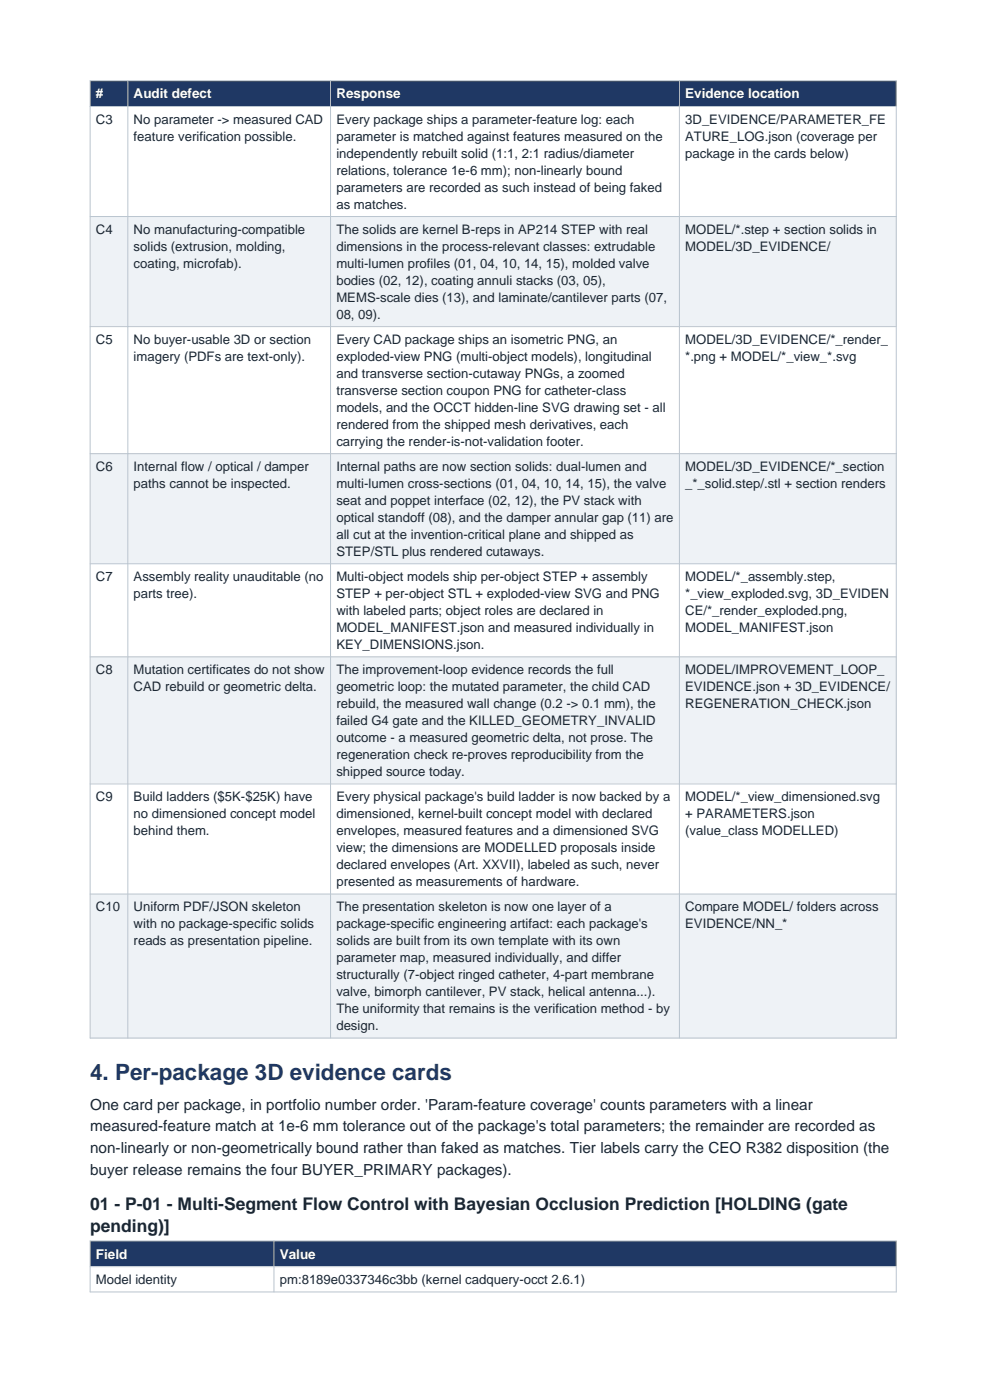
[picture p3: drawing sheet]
<svg xmlns="http://www.w3.org/2000/svg" width="210mm" height="297mm" viewBox="0 0 210 297" stroke-linecap="round" stroke-linejoin="round" font-family="sans-serif">
<defs><g id="words">
<text font-size="4.8" fill="#1f3864" x="19.1" y="229.2">4. Per-package 3D evidence cards</text>
<g font-size="3.7" fill="#1b2733">
<text x="19.1" y="256.7">01 - P-01 - Multi-Segment Flow Control with Bayesian Occlusion Prediction [HOLDING (gate</text>
<text x="19.1" y="261.3">pending)]</text>
</g>
<g font-size="3.2" fill="#1b2733">
<text x="19.1" y="235.5">One card per package, in portfolio number order. 'Param-feature coverage' counts parameters with a linear</text>
<text x="19.1" y="240">measured-feature match at 1e-6 mm tolerance out of the package's total parameters; the remainder are recorded as</text>
<text x="19.1" y="244.6">non-linearly or non-geometrically bound rather than faked as matches. Tier labels carry the CEO R382 disposition (the</text>
<text x="19.1" y="249.2">buyer release remains the four BUYER_PRIMARY packages).</text>
</g>
<g font-size="2.9" fill="#fff">
<text x="20.4" y="20.9">#</text>
<text x="28.4" y="20.9">Audit defect</text>
<text x="71.4" y="20.9">Response</text>
<text x="145.4" y="20.9">Evidence location</text>
<text x="20.4" y="267">Field</text>
<text x="59.4" y="267">Value</text>
</g>
<g font-size="2.8" fill="#1b2733">
<text x="20.4" y="26.3">C3</text>
<text x="28.4" y="26.3">No parameter -&gt; measured CAD</text>
<text x="28.4" y="29.9">feature verification possible.</text>
<text x="71.4" y="26.3">Every package ships a parameter-feature log: each</text>
<text x="71.4" y="29.9">parameter is matched against features measured on the</text>
<text x="145.4" y="26.3">3D_EVIDENCE/PARAMETER_FE</text>
<text x="145.4" y="29.9">ATURE_LOG.json (coverage per</text>
<text x="71.4" y="33.5">independently rebuilt solid (1:1, 2:1 radius/diameter</text>
<text x="145.4" y="33.5">package in the cards below)</text>
<text x="71.4" y="37">relations, tolerance 1e-6 mm); non-linearly bound</text>
<text x="71.4" y="40.6">parameters are recorded as such instead of being faked</text>
<text x="71.4" y="44.2">as matches.</text>
<text x="20.4" y="49.6">C4</text>
<text x="28.4" y="49.6">No manufacturing-compatible</text>
<text x="28.4" y="53.2">solids (extrusion, molding,</text>
<text x="71.4" y="49.6">The solids are kernel B-reps in AP214 STEP with real</text>
<text x="71.4" y="53.2">dimensions in the process-relevant classes: extrudable</text>
<text x="145.4" y="49.6">MODEL/*.step + section solids in</text>
<text x="145.4" y="53.2">MODEL/3D_EVIDENCE/</text>
<text x="28.4" y="56.8">coating, microfab).</text>
<text x="71.4" y="56.8">multi-lumen profiles (01, 04, 10, 14, 15), molded valve</text>
<text x="71.4" y="60.4">bodies (02, 12), coating annuli stacks (03, 05),</text>
<text x="71.4" y="64">MEMS-scale dies (13), and laminate/cantilever parts (07,</text>
<text x="71.4" y="67.6">08, 09).</text>
<text x="20.4" y="73">C5</text>
<text x="28.4" y="73">No buyer-usable 3D or section</text>
<text x="28.4" y="76.6">imagery (PDFs are text-only).</text>
<text x="71.4" y="73">Every CAD package ships an isometric PNG, an</text>
<text x="71.4" y="76.6">exploded-view PNG (multi-object models), longitudinal</text>
<text x="145.4" y="73">MODEL/3D_EVIDENCE/*_render_</text>
<text x="145.4" y="76.6">*.png + MODEL/*_view_*.svg</text>
<text x="71.4" y="80.2">and transverse section-cutaway PNGs, a zoomed</text>
<text x="71.4" y="83.8">transverse section coupon PNG for catheter-class</text>
<text x="71.4" y="87.4">models, and the OCCT hidden-line SVG drawing set - all</text>
<text x="71.4" y="91">rendered from the shipped mesh derivatives, each</text>
<text x="71.4" y="94.6">carrying the render-is-not-validation footer.</text>
<text x="20.4" y="99.9">C6</text>
<text x="28.4" y="99.9">Internal flow / optical / damper</text>
<text x="71.4" y="99.9">Internal paths are now section solids: dual-lumen and</text>
<text x="145.4" y="99.9">MODEL/3D_EVIDENCE/*_section</text>
<text x="28.4" y="103.5">paths cannot be inspected.</text>
<text x="71.4" y="103.5">multi-lumen cross-sections (01, 04, 10, 14, 15), the valve</text>
<text x="71.4" y="107.1">seat and poppet interface (02, 12), the PV stack with</text>
<text x="145.4" y="103.5">_*_solid.step/.stl + section renders</text>
<text x="71.4" y="110.7">optical standoff (08), and the damper annular gap (11) are</text>
<text x="71.4" y="114.3">all cut at the invention-critical plane and shipped as</text>
<text x="71.4" y="117.9">STEP/STL plus rendered cutaways.</text>
<text x="20.4" y="123.3">C7</text>
<text x="28.4" y="123.3">Assembly reality unauditable (no</text>
<text x="71.4" y="123.3">Multi-object models ship per-object STEP + assembly</text>
<text x="145.4" y="123.3">MODEL/*_assembly.step,</text>
<text x="28.4" y="126.9">parts tree).</text>
<text x="71.4" y="126.9">STEP + per-object STL + exploded-view SVG and PNG</text>
<text x="71.4" y="130.5">with labeled parts; object roles are declared in</text>
<text x="145.4" y="126.9">*_view_exploded.svg, 3D_EVIDEN</text>
<text x="145.4" y="130.5">CE/*_render_exploded.png,</text>
<text x="71.4" y="134.1">MODEL_MANIFEST.json and measured individually in</text>
<text x="71.4" y="137.7">KEY_DIMENSIONS.json.</text>
<text x="145.4" y="134.1">MODEL_MANIFEST.json</text>
<text x="20.4" y="143">C8</text>
<text x="28.4" y="143">Mutation certificates do not show</text>
<text x="71.4" y="143">The improvement-loop evidence records the full</text>
<text x="145.4" y="143">MODEL/IMPROVEMENT_LOOP_</text>
<text x="28.4" y="146.6">CAD rebuild or geometric delta.</text>
<text x="71.4" y="146.6">geometric loop: the mutated parameter, the child CAD</text>
<text x="145.4" y="146.6">EVIDENCE.json + 3D_EVIDENCE/</text>
<text x="71.4" y="150.2">rebuild, the measured wall change (0.2 -&gt; 0.1 mm), the</text>
<text x="71.4" y="153.8">failed G4 gate and the KILLED_GEOMETRY_INVALID</text>
<text x="145.4" y="150.2">REGENERATION_CHECK.json</text>
<text x="71.4" y="157.4">outcome - a measured geometric delta, not prose. The</text>
<text x="71.4" y="161">regeneration check re-proves reproducibility from the</text>
<text x="71.4" y="164.6">shipped source today.</text>
<text x="20.4" y="170">C9</text>
<text x="28.4" y="170">Build ladders ($5K-$25K) have</text>
<text x="28.4" y="173.6">no dimensioned concept model</text>
<text x="71.4" y="170">Every physical package's build ladder is now backed by a</text>
<text x="71.4" y="173.6">dimensioned, kernel-built concept model with declared</text>
<text x="145.4" y="170">MODEL/*_view_dimensioned.svg</text>
<text x="145.4" y="173.6">+ PARAMETERS.json</text>
<text x="28.4" y="177.2">behind them.</text>
<text x="71.4" y="177.2">envelopes, measured features and a dimensioned SVG</text>
<text x="145.4" y="177.2">(value_class MODELLED)</text>
<text x="71.4" y="180.8">view; the dimensions are MODELLED proposals inside</text>
<text x="71.4" y="184.4">declared envelopes (Art. XXVII), labeled as such, never</text>
<text x="71.4" y="188">presented as measurements of hardware.</text>
<text x="20.4" y="193.3">C10</text>
<text x="28.4" y="193.3">Uniform PDF/JSON skeleton</text>
<text x="28.4" y="196.9">with no package-specific solids</text>
<text x="71.4" y="193.3">The presentation skeleton is now one layer of a</text>
<text x="71.4" y="196.9">package-specific engineering artifact: each package's</text>
<text x="145.4" y="193.3">Compare MODEL/ folders across</text>
<text x="145.4" y="196.9">EVIDENCE/NN_*</text>
<text x="28.4" y="200.5">reads as presentation pipeline.</text>
<text x="71.4" y="200.5">solids are built from its own template with its own</text>
<text x="71.4" y="204.1">parameter map, measured individually, and differ</text>
<text x="71.4" y="207.7">structurally (7-object ringed catheter, 4-part membrane</text>
<text x="71.4" y="211.3">valve, bimorph cantilever, PV stack, helical antenna...).</text>
<text x="71.4" y="214.9">The uniformity that remains is the verification method - by</text>
<text x="71.4" y="218.5">design.</text>
<text x="20.4" y="272.4">Model identity</text>
<text x="59.4" y="272.4">pm:8189e0337346c3bb (kernel cadquery-occt 2.6.1)</text>
</g>
</g></defs>
<path d="M19.1 17.1h171v5.5h-171z" fill-rule="evenodd" fill="#1f3864"/>
<path d="M19.1 22.6h171v23.3h-171z" fill-rule="evenodd" fill="#fff"/>
<path d="M19.1 45.9h171v23.4h-171z" fill-rule="evenodd" fill="#eef2f6"/>
<path d="M19.1 69.3h171v26.9h-171z" fill-rule="evenodd" fill="#fff"/>
<path d="M19.1 96.2h171v23.4h-171z" fill-rule="evenodd" fill="#eef2f6"/>
<path d="M19.1 119.6h171v19.8h-171z" fill-rule="evenodd" fill="#fff"/>
<path d="M19.1 139.4h171v26.9h-171z" fill-rule="evenodd" fill="#eef2f6"/>
<path d="M19.1 166.3h171v23.4h-171z" fill-rule="evenodd" fill="#fff"/>
<path d="M19.1 189.7h171v30.5h-171z" fill-rule="evenodd" fill="#eef2f6"/>
<path d="M19.1 17.1h171v203.1h-171zM27.1 17.1v203.1M70.1 17.1v203.1M144.1 17.1v203.1M19.1 22.6h171M19.1 45.9h171M19.1 69.3h171M19.1 96.2h171M19.1 119.6h171M19.1 139.4h171M19.1 166.3h171M19.1 189.7h171" fill="none" stroke="#b9c4cf" stroke-width=".21"/>
<path d="M19.1 263.2h171v5.5h-171z" fill-rule="evenodd" fill="#1f3864"/>
<path d="M19.1 268.7h171v5.4h-171z" fill-rule="evenodd" fill="#fff"/>
<path d="M19.1 263.2h171v10.9h-171zM19.1 268.7h171M58.1 263.2v10.9" fill="none" stroke="#b9c4cf" stroke-width=".21"/>
<use href="#words"/>
</svg>
